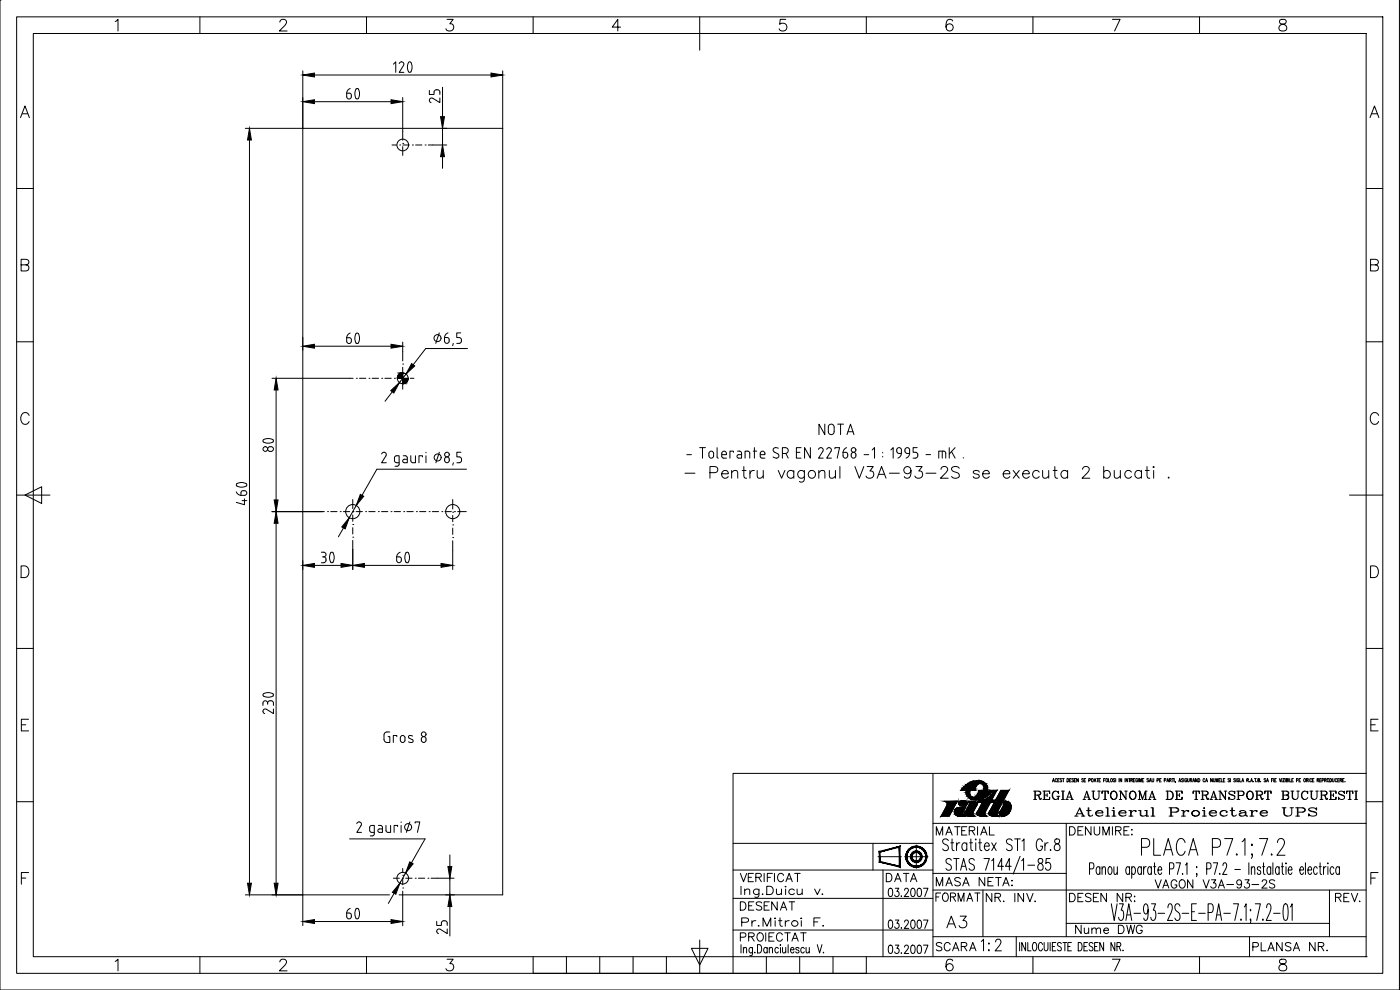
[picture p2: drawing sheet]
<svg xmlns="http://www.w3.org/2000/svg" width="420mm" height="297mm" viewBox="0 0 420 297" stroke-linecap="round" stroke-linejoin="round" font-family="sans-serif">
<defs><g id="words">
<g font-size="10.1">
<text x="116.4" y="24.3">120</text>
<text x="100.9" y="32.5">60</text>
<text x="100.9" y="105.8">60</text>
<text x="84.3" y="138.6" transform="rotate(-90 84.3 138.6)">80</text>
<text x="93.1" y="171.4">30</text>
<text x="115.7" y="171.4">60</text>
<text x="84.3" y="215.5" transform="rotate(-90 84.3 215.5)">230</text>
<text x="100.9" y="278.3">60</text>
</g>
<text font-size="9.7" x="76.2" y="152.8" transform="rotate(-90 76.2 152.8)">460</text>
<text font-size="7.9" x="129.1" y="105.1">6,5</text>
<g font-size="7.1">
<text x="282.9" y="279.8">A3</text>
<text x="293.2" y="286.5">1:2</text>
</g>
<g font-size="6.6">
<text x="133" y="32.1" transform="rotate(-90 133 32.1)">25</text>
<text x="244.5" y="131.6">NOTA</text>
<text x="135.1" y="281.5" transform="rotate(-90 135.1 281.5)">25</text>
</g>
<text font-size="6.2" x="220.8" y="274.5">DESENAT</text>
<g font-size="5.7">
<text x="309" y="240.9">REGIA AUTONOMA DE TRANSPORT BUCURESTI</text>
<text x="279.8" y="251.9">MATERIAL</text>
<text x="319.6" y="251.9">DENUMIRE:</text>
<text x="321.4" y="246.2">Atelierul Proiectare UPS</text>
<text x="220.8" y="265.6">VERIFICAT</text>
<text x="264.6" y="265.6">DATA</text>
<text x="279.8" y="267.1">MASA NETA:</text>
<text x="345.4" y="267.8">VAGON V3A-93-2S</text>
<text x="279.8" y="271.6">FORMAT</text>
<text x="294.9" y="271.6">NR. INV.</text>
<text x="319.6" y="271.6">DESEN NR:</text>
<text x="399.7" y="271.6">REV.</text>
<text x="221.2" y="279">Pr.Mitroi F.</text>
<text x="321.7" y="281.2">Nume DWG</text>
<text x="220.8" y="283.6">PROIECTAT</text>
<text x="279.8" y="286.5">SCARA</text>
<text x="374.6" y="286.5">PLANSA NR.</text>
</g>
</g></defs>
<!-- layer: 0 -->
<g fill="none" stroke="#000" stroke-width=".3">
<path d="M0 .1h.1M0 .1v296.9h420v-296.9M5 5.1h410v286.9h-410zM10 10.1h400v276.9h-400zM34.6 6.5l.8-.7v3.5M60 5.1v5M84 6.6l.3-.6 1-.2a.85 .85 0 0 1 .5 1.3l-2 2.2h2.4M110 5.1v5M134.2 5.8h1.8l-1 1.3a1.12 1.12 0 0 1 1.2 1.3 1.12 1.12 0 0 1-1.5 .9l-.5-.2-.4-.5M160 5.1v5M186.2 8.1h-2.5l1.7-2.3v3.5M210 5.1v10"/>
<path d="M235.8 5.8h-1.6l-.2 1.5a1.23 1.23 0 0 1 1.9 0 1.23 1.23 0 0 1-.3 1.8 1.23 1.23 0 0 1-1.8-.5M260 5.1v5M285.9 6.3a1 1 0 0 0-1-.5 1 1 0 0 0-.8 .7 2.53 2.53 0 0 0 .3 2.6 1.09 1.09 0 0 0 1.6-.4 1.09 1.09 0 0 0-.7-1.5 1.09 1.09 0 0 0-1.4 .9M310 5.1v5M333.8 5.8h2.4l-1.7 3.5M360 5.1v5M384.2 6a.7 .7 0 0 0 .3 1.1 1.45 1.45 0 0 1 1.7 1.5 1.22 1.22 0 0 1-1.4 .7 1.22 1.22 0 0 1-1-1.2 1.59 1.59 0 0 1 1.7-1 .7 .7 0 0 0 .3-1.1l-.5-.2zM6.2 35.3l1.3-3.5 1.3 3.5M6.7 34.1h1.6M120.9 39.4v2.7M411.2 35.3l1.3-3.5 1.3 3.5M411.7 34.1h1.6"/>
<path d="M5 56.6h5M117.6 43.5h1.4M120 43.5h.1M120.9 43h.1M120.9 44v2.6M120.9 43.5h1.9M123.8 43.5h.1M124.7 43.5h1.9M127.6 43.5h.1M128.5 43.5h1.4M410 56.6h5M6.3 79.5l2-.2a.82 .82 0 0 0 0-1.3l-2-.2v3.5h1.5a.92 .92 0 0 0 .9-.9 .92 .92 0 0 0-.9-.9"/>
<path d="M411.3 79.5l2-.2a.82 .82 0 0 0 0-1.3l-2-.2v3.5h1.5a.92 .92 0 0 0 .9-.9 .92 .92 0 0 0-.9-.9M5 102.5h5M104.9 113.5h1.1M106.9 113.5h.1M107.9 113.5h1.9M110.7 113.5h.1M111.7 113.5h1.9M114.6 113.5h.1M115.5 113.5h1.9M118.4 113.5h.1M119.3 113.5h1.9M120.9 113h.1"/>
<path d="M120.9 109.2h.1M120.9 105.5v2.8M120.9 110.2v1.9M120.9 114v2.8M122.2 113.5h.1M123.1 113.5h1.1M127.8 104.6l-12.3 15.8M410 102.5h5M8.7 124.6a1.29 1.29 0 0 0-1.4-.8 1.29 1.29 0 0 0-1.1 1.3 1.54 1.54 0 0 0 .4 1.7 1.54 1.54 0 0 0 1.6 .3l.5-.6M115.2 135.7l-.7 .5M115.2 135.7l.5 .2 .2 .6-1.4 2.3h1.4M119.8 138.8h-1l-.4-.3v-1.1l.4-.6 1-.1v2.6l-.4 .5-.8 .1"/>
<path d="M121 136.7l.9 .1 .3 .6v1.4h-.8a.52 .52 0 0 1-.6-.5 .52 .52 0 0 1 .6-.5h.8M123.3 136.7v1.8l.4 .3h1v-2.1M126.8 137.1v-.4h-1.1v2.1M127.8 135.7v.2M127.8 136.7v2.1M131.9 135.7l-1.1 3.1M133.4 137.8a.7 .7 0 0 1 .7-.7 .7 .7 0 0 1 .7 .7M133.4 137.8a.76 .76 0 0 0 .7 1 .76 .76 0 0 0 .7-1M136.1 138.8l-.2 .7M138.3 135.7h-1.2v1.4h1l.4 .7M138.5 137.8l-.2 .8-1.2 .2M206.1 136.4h1.4"/>
<path d="M210 134.3h1.7M210.8 134.3v3.2M212.8 136.1a.7 .7 0 0 1 .7-.7 .7 .7 0 0 1 .7 .7M212.8 136.1v.7a.7 .7 0 0 0 .7 .7 .7 .7 0 0 0 .7-.7v-.7M215.2 134.3v2.8l.4 .4M216.6 136.1v.8l.3 .5 1.1 .1M216.6 136.1a.7 .7 0 0 1 .7-.7 .7 .7 0 0 1 .7 .7M218 136.1v.3h-1.4M220.1 135.7v-.3h-1v2.1M221.3 135.4h.9l.4 .6v1.5h-.9a.53 .53 0 0 1-.5-.6 .53 .53 0 0 1 .5-.5h.9M223.6 137.5v-2.1h1l.4 .3v1.8M226.1 135.4h1"/>
<path d="M226.4 134.3v3.2M228.2 136.1v.8l.2 .5 1.2 .1M228.2 136.1a.7 .7 0 0 1 .7-.7 .7 .7 0 0 1 .7 .7M229.6 136.1v.3h-1.4M232.4 135.6l1 .5M233.4 136.1a.76 .76 0 0 1 .2 1.1 .76 .76 0 0 1-1.1 .2l-.5-.3M233.6 134.5a.86 .86 0 0 0-1.2-.2 .86 .86 0 0 0-.2 1.2l.2 .1M234.8 136.1h.9M235.7 136.1a.87 .87 0 0 0 .9-.9 .87 .87 0 0 0-.9-.9h-.9v3.2M235.9 136.1l.7 1.4M239 135.7h1.1M240.4 134.3h-1.4v3.2h1.4"/>
<path d="M243.2 134.3v3.2l-1.7-3.2v3.2M245.7 134.8a.71 .71 0 0 1 .9-.4 .71 .71 0 0 1 .4 1l-1.3 2.1h1.4M248.1 134.8a.71 .71 0 0 1 1-.4 .71 .71 0 0 1 .3 1l-1.3 2.1h1.4M250.6 134.7v-.4h1.4l-.7 3.2M253 135.7h.7a.82 .82 0 0 1 .7 1.1 .82 .82 0 0 1-1.2 .5zM254.1 134.3l-.6 .4-.5 1M256.9 136.4v.4M256.9 136.4a.78 .78 0 0 0-1.1-.6 .78 .78 0 0 0-.3 1.2l.4 .4h.5l.5-.6M259.3 136.4h1.4M261.8 135l.7-.7v3.2M264.9 135.7v.2M264.9 136.9v.2"/>
<path d="M267.4 135l.7-.7v3.2M270.5 136.1h-.7a.82 .82 0 0 1-.7-1.2 .82 .82 0 0 1 1.4-.2v.3a1.94 1.94 0 0 1-1 2.5M273 135a1.94 1.94 0 0 1-1.1 2.5M273 135a.78 .78 0 0 0-1.1-.6 .78 .78 0 0 0-.3 1.2l.4 .4 1 .1M275.3 134.3h-1.3v1.4h.7a.9 .9 0 0 1 .7 .9 .9 .9 0 0 1-.7 .9h-.7M277.9 136.4h1.4M281.7 137.5v-2.1l2 .1 .1 2M282.8 135.4v2.1M284.9 134.3v3.2M285.6 135.5l1 2M286.6 134.3l-1.7 1.9M289.1 137.3v.2"/>
<path d="M413.7 124.6a1.28 1.28 0 0 0-1.4-.8 1.28 1.28 0 0 0-1.1 1.3 1.53 1.53 0 0 0 .4 1.7 1.53 1.53 0 0 0 1.6 .3l.5-.6M5 148.5h10M7.5 148.5l5-2.5v5.1zM94.8 153.5h2.5M98.3 153.5h.1M99.3 153.5h1.9M102.1 153.5h.1M103.1 153.5h1.9M105.9 157.4h.1M105.9 153.6h.1M105.9 149.9v2.7M105.9 154.5v1.9"/>
<path d="M105.9 158.3v1.9M105.9 153.5h.1M106.9 153.5h1.9M109.7 153.5h.1M110.7 153.5h1.9M113.5 153.5h.1M114.5 153.5h1.9M117.3 153.5h.1M118.3 153.5h1.9M121.2 153.5h.1M122.1 153.5h1.9M125 153.5h.1"/>
<path d="M125.9 153.5h1.9M128.8 153.5h.1M129.7 153.5h1.9M132.6 153.5h.1M133.5 153.5h1.9M135.9 157.5h.1M135.9 153.7h.1M135.9 149.9v2.8M135.9 154.6v1.9M135.9 158.4v1.9M136.4 153.5h.1M137.4 153.5h2.5"/>
<path d="M140 140.8h-26.9l-11.5 20.3M405 148.5h10M6.3 169.8h1.2a1.87 1.87 0 0 1 1.2 1.7 1.87 1.87 0 0 1-1.2 1.8h-1.2zM135.9 161.3h.1M135.9 162.2v2.9M411.3 169.8h1.2a1.87 1.87 0 0 1 1.2 1.7 1.87 1.87 0 0 1-1.2 1.8h-1.2zM5 194.5h5M410 194.5h5M6.4 217.5h1.3M8.6 215.8h-2.2v3.5h2.2M117 219.6h-.9a.87 .87 0 0 0-.8 .9l-.1 1.4M411.4 217.5h1.3"/>
<path d="M413.6 215.8h-2.2v3.5h2.2M116.5 221h.5v1.8h-.9a.89 .89 0 0 1-.8-.9M119.1 221v-.3h-1.1v2.1M120.3 220.9l.5-.2 .5 .2 .2 1.2a.7 .7 0 0 1-.7 .7 .7 .7 0 0 1-.7-.7zM123.8 221.9a.53 .53 0 0 1 0 .8 .53 .53 0 0 1-.7 0l-.5-.1M123.8 220.8l-.8-.1-.4 .3 .2 .5 1 .4M126.7 221.2a.78 .78 0 0 1 1 .2 .78 .78 0 0 1-.1 1.1 .78 .78 0 0 1-1.1-.2zM280 232v55M288.3 237.1h1.2M289.3 236l-.3 .3M290.4 236.2a2.34 2.34 0 0 0 1.5 3.7M291.1 237.1a1.48 1.48 0 0 0 .6 2"/>
<path d="M291.7 239.2h.2M291.8 236.2l-.1 .9h.9v-.4M291.9 239.2l.4 .1M292.7 236.4l-.1 .3M292.7 236.3v.1M293.2 234.3l-1.3 .1-1.2 .5M293.2 234.3l1.5 .2 1 .6M293.6 238l-.5 .9-.8 .4M293.6 238h.1M293.6 237.9v.1M293.6 237.9h.1M293.7 237.1h1l-.2 1"/>
<path d="M293.7 237.6l-.1 .3M293.7 237.1v.5M293.7 237.6h.1M293.7 235.1l-1 1.2M294.1 235l-.4 .1M294.1 235l.6 .2a1.37 1.37 0 0 1 .7 1.5M295.4 236.7l-.1 .4M295.7 235.1l.2 .2M295.7 239.8l-1 .4-1.4 .2M295.9 235.3l.5 1-.1 .8M296.3 237.1l-.4 1M296.8 237.1h1.3"/>
<path d="M297 238.9l1.6-1.8h.5l-1.5 3h1.4l-.4 .7h-1.4l-1.6 3 .1 .7 .5 .4h-1.7a1.01 1.01 0 0 1-1.2-1.2l1.5-2.9h-1.4M297.5 237.8h.1M300.4 237.1h2.4l-3.6 6.7 .1 .7 .5 .4h-1.7a1 1 0 0 1-1.2-1.2l1.3-2.6h.6l.8-1.4h-.6zM315.9 234.6l.3-1 .3 1M316 234.3h.3M317.2 233.8a.29 .29 0 0 0-.3-.2 .29 .29 0 0 0-.2 .4v.2a.29 .29 0 0 0 .2 .4 .29 .29 0 0 0 .3-.2M317.4 234.1h.3M317.9 233.6h-.5v1M318.7 233.7h-.6l.5 .5a.27 .27 0 0 1-.1 .4 .27 .27 0 0 1-.4-.2M318.9 233.6h.5M319.1 233.6v1M320.2 233.6a.5 .5 0 0 1 .6 .5 .5 .5 0 0 1-.6 .5z"/>
<path d="M321 234.1h.3M321.5 233.6h-.5v1M322.2 233.7h-.5l.4 .5a.27 .27 0 0 1 0 .4 .27 .27 0 0 1-.4-.2M322.4 234.1h.3M322.9 233.6h-.5v1M323.6 233.6v1l-.5-1v1M325.1 233.7h-.5l.5 .5a.27 .27 0 0 1-.1 .4 .27 .27 0 0 1-.4-.2M325.4 234.1h.3M325.8 233.6h-.4v1M326.8 234.1h.4v-.5h-.4v1M327.7 233.6h.1a.48 .48 0 0 1 .3 .5 .48 .48 0 0 1-.4 .4zM328.3 234.6l.3-1 .3 1"/>
<path d="M328.5 234.3h.3M329.2 233.6h.5M329.4 233.6v1M329.8 234.1h.3M330.3 233.6h-.5v1M331.2 234.1h.3M331.7 233.6h-.5v1M332 233.6h.1a.48 .48 0 0 1 .4 .5 .48 .48 0 0 1-.5 .4zM332.7 233.6v1h.4M333.4 233.6h.1a.48 .48 0 0 1 .4 .5 .48 .48 0 0 1-.5 .4zM334.6 233.7h-.5l.4 .5a.27 .27 0 0 1 0 .4 .27 .27 0 0 1-.4-.2M334.8 233.6v1"/>
<path d="M335.8 233.6v1M336.6 233.6v1l-.5-1v1M337.6 233.6v1M338.4 233.6v1l-.5-1v1M338.7 233.6h.5M339 233.6v1M339.4 234.1l.4-.1v-.4h-.4v1M339.6 234.1l.3 .5M340.2 234.1h.3M340.6 233.6h-.4v1M341.4 233.8a.29 .29 0 0 0-.3-.2 .29 .29 0 0 0-.2 .4v.2a.29 .29 0 0 0 .2 .4 .29 .29 0 0 0 .3-.4h-.2M341.6 233.6v1"/>
<path d="M341.9 234.6v-1l.3 1 .3-1v1M342.8 234.1h.3M343.3 233.6h-.5v1M344.7 233.7h-.5l.4 .5a.27 .27 0 0 1 0 .4 .27 .27 0 0 1-.4-.2M344.9 234.6l.3-1 .3 1M345 234.3h.4M345.7 233.6v.7l.3 .3 .3-.3v-.7M347.2 234.1h.5v-.5h-.5v1M348 234.1h.3M348.5 233.6h-.5v1M349.4 234.1h.5v-.5h-.5v1M350.2 234.6l.3-1 .3 1"/>
<path d="M350.3 234.3h.4M351 234.1l.4-.1v-.4h-.4v1M351.2 234.1l.3 .5M351.8 233.6h.5M352 233.6v1M352.4 233.6v1M353.8 234.6l.3-1 .3 1M353.9 234.3h.4M355.1 233.7h-.5l.4 .5a.27 .27 0 0 1 0 .4 .27 .27 0 0 1-.4-.2M355.3 233.6v1M356.2 233.8a.29 .29 0 0 0-.4-.2 .29 .29 0 0 0-.2 .4v.2a.29 .29 0 0 0 .3 .4 .29 .29 0 0 0 .3-.4h-.2M356.4 233.6v.7l.2 .3 .3-.2v-.8"/>
<path d="M357.2 234.1l.4-.1v-.4h-.4v1M357.4 234.1l.3 .5M358 234.6l.3-1 .2 1M358.1 234.3h.3M359.3 233.6v1l-.5-1v1M359.6 233.6a.5 .5 0 0 1 .5 .5 .5 .5 0 0 1-.5 .5zM361.6 233.8a.29 .29 0 0 0-.4-.2 .29 .29 0 0 0-.2 .4v.2a.29 .29 0 0 0 .2 .4 .29 .29 0 0 0 .4-.2M361.8 234.6l.3-1 .3 1M361.9 234.3h.4M363.8 233.6v1l-.5-1v1M364.1 233.6l.2 1 .3-.2v-.8M364.9 234.6v-1l.3 1 .3-1v1"/>
<path d="M365.8 234.1h.3M366.3 233.6h-.5v1M366.5 233.6v1h.5M367.1 234.1h.3M367.6 233.6h-.5v1M369 233.7h-.5l.5 .5a.27 .27 0 0 1-.1 .4 .27 .27 0 0 1-.4-.2M369.3 233.6v1M370.8 233.7h-.5l.4 .5a.27 .27 0 0 1 0 .4 .27 .27 0 0 1-.4-.2M371 233.6v1M371.8 233.8a.29 .29 0 0 0-.3-.2 .29 .29 0 0 0-.2 .4v.2a.29 .29 0 0 0 .3 .4 .29 .29 0 0 0 .2-.4h-.1M372.1 233.6v1h.4M372.7 234.6l.3-1 .3 1"/>
<path d="M372.8 234.3h.4M374.2 234.1l.4-.1 .1-.3-.5-.1v1M374.4 234.1l.3 .5M375.3 234.6l.3-1 .3 1M375.4 234.3h.4M376.5 233.6h.5M376.8 233.6v1M377.5 234.1l.5-.1v-.3l-.5-.1v1l.5-.1-.1-.4M379.9 233.7h-.5l.4 .5a.27 .27 0 0 1 0 .4 .27 .27 0 0 1-.4-.2M380.1 234.6l.3-1 .3 1M380.2 234.3h.4M381.6 234.1h.3"/>
<path d="M382.1 233.6h-.5v1M382.3 233.6v1M382.6 234.1h.2M383 233.6h-.4v1M383.9 233.6l.3 1 .3-1M384.7 233.6v1M385 233.6h.5l-.5 1h.5M385.7 233.6v1M386 234.1l.4-.1 .1-.3-.5-.1v1l.5-.1-.2-.4M386.8 233.6v1M387.1 233.6v1h.4M387.7 234.1h.3"/>
<path d="M388.2 233.6h-.5v1M389.1 234.1h.4l.1-.4-.5-.1v1M389.9 234.1h.2M390.3 233.6h-.4v1M391.4 233.6h.1a.48 .48 0 0 1 .4 .5 .48 .48 0 0 1-.5 .4zM392.1 234.1l.4-.1v-.3l-.4-.1v1M392.3 234.1l.3 .5M392.8 233.6v1M393.7 233.8a.29 .29 0 0 0-.4-.2 .29 .29 0 0 0-.2 .4v.2a.29 .29 0 0 0 .2 .4 .29 .29 0 0 0 .4-.2M393.9 234.1h.3M394.4 233.6h-.5v1M395.3 234.1l.4-.1v-.4h-.4v1"/>
<path d="M395.5 234.1l.3 .5M396.1 234.1h.3M396.5 233.6h-.4v1M396.8 234.1h.4v-.4l-.4-.1v1M397.5 234.1l.5-.1v-.3l-.5-.1v1M397.8 234.1l.2 .5M398.4 233.6h.1a.48 .48 0 0 1 .4 .5 .48 .48 0 0 1-.5 .4zM399.1 233.6a.5 .5 0 0 1 .5 .5 .5 .5 0 0 1-.5 .5zM399.9 233.6v.7l.2 .3 .3-.2v-.8M401.2 233.8a.29 .29 0 0 0-.3-.2 .29 .29 0 0 0-.2 .4v.2a.29 .29 0 0 0 .2 .4 .29 .29 0 0 0 .3-.2M401.5 234.1h.2M401.9 233.6h-.4v1"/>
<path d="M402.2 234.1l.4-.1v-.3l-.4-.1v1M402.4 234.1l.3 .5M402.9 234.1h.3M403.4 233.6h-.5v1M410 232h-190v60M5 240.5h5M104.9 251.7h22.7l-11 19.4M107.1 247.1a.71 .71 0 0 1 .9-.4 .71 .71 0 0 1 .4 1l-1.3 2.1h1.4M112.3 249.8l-1-.1-.3-.3-.1-1.1 .4-.6h1v2.5l-.3 .6h-.9M113.6 247.7h.8l.4 .6v1.5h-.9a.52 .52 0 0 1-.5-.6 .52 .52 0 0 1 .5-.5h.9M115.8 247.7l.1 1.7 .3 .3 1 .1v-2.1M119.3 248v-.3h-1v2.1"/>
<path d="M120.4 246.6v.2M120.4 247.7v2.1M123 246.6l-1 3.2M124.6 247v-.4h1.4l-.7 3.2M220 253h60M262 253v8M263.5 257h7M271.5 257h7M275 253.5v7M280 247h130M283.3 240.4h4.1M284.6 252.2a.87 .87 0 0 0-1.1-.5 .87 .87 0 0 0-.5 1.2l1.1 .6a.92 .92 0 0 1 .3 1.5 .92 .92 0 0 1-1.5-.3"/>
<path d="M285.5 258.1a.83 .83 0 0 0-1.3-.4 .83 .83 0 0 0 .2 1.4l.7 .3a.88 .88 0 0 1 .2 1.5 .88 .88 0 0 1-1.4-.3M285.7 251.7v2.8l.1 .5 .5 .2M286.2 257.6h1.6M286.9 241.1l-2 3.8h-2.5l1.8-3.2M287 257.6v3.5M287.1 252.9v2.3M288.6 259.9h1.2M289.2 243.4l.7-1.3-2.2 .2a1.29 1.29 0 0 0-1.2 1.3 1.29 1.29 0 0 0 1.3 1.3h2l-.7-.4M290.1 253.4l-.5-.5a1.19 1.19 0 0 0-.9 1.1 1.19 1.19 0 0 0 .9 1.2l.5-.5M290.1 252.9v2.3M290.5 240.4h1.4M290.6 240.4l.2 .3 .2 .5-1.4 2.5a1 1 0 0 0 1.2 1.2h1.8l-.5-.4-.2-.5 1.2-2.4"/>
<path d="M291.4 251.7v2.8l.1 .5 .5 .2M292.4 258.1a.82 .82 0 0 0-1.1-.5 .82 .82 0 0 0-.4 1.2l1.1 .6a.88 .88 0 0 1 .2 1.5 .88 .88 0 0 1-1.4-.3M292.8 252.9v2.3M294.1 251.7v2.8l.1 .5 .5 .2M295.3 257.6h1.6l-1.1 3.5M295.4 253.9h1.5v-.4a.68 .68 0 0 0-1.1-.5 1.28 1.28 0 0 0 .6 2.2l.5-.5M297.6 258.3l.6-.7v3.5M297.6 252.9l1.4 2.3M299 252.9l-1.4 2.3M301.2 259.9h-1.7l1.1-2.3v3.5M301.2 240.4a1.99 1.99 0 0 1 2.1 1.1 1.99 1.99 0 0 1-.4 2.3l-.8 .8a1.86 1.86 0 0 1-1.8 .1M301.3 241.5l-1.4 2.5 .4 .7"/>
<path d="M303.5 259.9h-1.7l1.1-2.3v3.5M303.8 252.2a.87 .87 0 0 0-1.2-.5 .87 .87 0 0 0-.4 1.2l1.1 .6a.92 .92 0 0 1 .2 1.5 .92 .92 0 0 1-1.5-.3M304.5 251.7h1.7M305.4 251.7v3.5M306.1 256.9l-2 5.4M306.6 258.3l.6-.7v3.5M306.7 252.4l.6-.7v3.5M308.5 259.6h2M311.7 257.8a.86 .86 0 0 0 .7 1.3 .99 .99 0 0 1 .7 1.3 .99 .99 0 0 1-1.4 .5 1.4 1.4 0 0 1 1.1-2.1 .76 .76 0 0 0-.3-1.2zM312.8 252.5a.86 .86 0 0 0-.8-.8 .86 .86 0 0 0-.9 .8v1.9a.91 .91 0 0 0 1.2 .8 .91 .91 0 0 0 .5-1.3h-.6M313.6 252.9v2.3M314.6 252.9a.9 .9 0 0 0-1 1"/>
<path d="M315.1 257.6h-1.1l-.1 1.5a.76 .76 0 0 1 .7-.4 .76 .76 0 0 1 .6 .6 1.08 1.08 0 0 1 .1 1.3 1.08 1.08 0 0 1-1.3 .3l-.2-.5M315.3 254.9v.3l.1-.2M316.7 251.9a.81 .81 0 0 0 .2 1.1 1.15 1.15 0 0 1 1.2 .9 1.15 1.15 0 0 1-.6 1.3 1.02 1.02 0 0 1-1.1-.8 1.02 1.02 0 0 1 .7-1.2l.5-.2a.73 .73 0 0 0 .4-.7 .73 .73 0 0 0-.5-.6zM320 247v34M342.6 254.2h1.5a1.39 1.39 0 0 0 1-1.3 1.39 1.39 0 0 0-1-1.3h-1.5v5M346.2 251.6v5h2.1M346.5 258.9v2.8l.1 .5 .4 .2M349.2 256.6l1.4-5 1.4 5M349.7 254.9h1.8M353 258.9h1.3l-1 3.5M355.7 252.8a1.22 1.22 0 0 0-1.3-1.2 1.22 1.22 0 0 0-1.2 1.2 3.3 3.3 0 0 0 .9 3.8 1.32 1.32 0 0 0 1.6-1.2M355.8 259.5l.4-.6v3.5"/>
<path d="M356.7 256.6l1.4-5 1.4 5M357.2 254.9h1.8M363.9 254.2h1.5a1.4 1.4 0 0 0 .9-1.3 1.4 1.4 0 0 0-.9-1.3h-1.5v5M364.1 258.9h1.3l-.9 3.5M367 259.7l.4-.8 .6 .1 .1 .5a4.6 4.6 0 0 1-1.2 2.9h1.3M367.5 251.6h2.5l-1.8 5M371.2 256.1l-.2 .3 .2 .2 .2-.2M372.8 252.6l.8-1v5M374.8 258.9v3.5M375.7 253.3l.2 .2-.2 .3-.2-.3zM375.7 256.6l-.2-.2 .2-.3a1.15 1.15 0 0 1-.2 1.5M378 251.6h2.4l-1.7 5"/>
<path d="M379.2 258.9v2.8l.1 .5 .4 .2M381.6 256.1l-.1 .3 .1 .2 .2-.2M382 258.9v3.5M383.4 252.8l.2-.7a1.13 1.13 0 0 1 1.6-.2 1.13 1.13 0 0 1 .1 1.6l-2.1 3.1h2.5M384.8 258.9v2.8l.1 .5 .4 .2M386 258.9v.3zM391.8 258.9v3.5M396.2 258.9v2.8l.1 .5 .3 .2M398.5 258.9v.3zM410 240.5h5M6.4 263.5h1.3M8.6 261.8h-2.2v3.5"/>
<path d="M116.9 268.5h-26v-230h60v230h-31.1M118.1 263.5h1.8M120.8 263.5h.1M120.9 262.6h.1M120.9 266.4h.1M120.9 260.6v1.1M120.9 263.6v1.9M120.9 267.4v1.1M121.8 263.5h1.9M124.6 263.5h.1M125.6 263.5h1.9M128.4 263.5h.1"/>
<path d="M129.4 263.5h1.8M220 279h60M220 269.5h60M220 261h60M222.4 265.9v2.5M223.5 267.2a1.03 1.03 0 0 1 1.4-.3l.1 1.5M223.5 266.7v1.7M227.8 266.7v2a.77 .77 0 0 1-1.3 .4M227.8 267.1a.9 .9 0 0 0-1.4-.2 .9 .9 0 0 0 0 1.4 .9 .9 0 0 0 1.4-.2M230.1 265.9h1a1.28 1.28 0 0 1 1 1.3 1.28 1.28 0 0 1-1 1.2h-1zM233 266.7l.2 1.6a1.03 1.03 0 0 0 1.3-.4M234.5 266.7v1.7"/>
<path d="M235.8 266.7v1.7M238.4 267.1a.9 .9 0 0 0-1.4-.2 .9 .9 0 0 0 0 1.4 .9 .9 0 0 0 1.4-.2M239.2 266.7l.2 1.6a1.03 1.03 0 0 0 1.3-.4M240.7 266.7v1.7M244.5 266.7l.8 1.7 .8-1.7M246.8 268.2l-.1 .1h.3M265 261v26M266.9 266.6l.4-.1a1.63 1.63 0 0 1 0 2.5h-.2a1.84 1.84 0 0 1-.2-2.4zM266.9 276.2l.4-.1a1.64 1.64 0 0 1 0 2.5h-.2a1.85 1.85 0 0 1-.2-2.4zM268.7 266.5h1l-.5 1a.74 .74 0 0 1 .6 1.1 .74 .74 0 0 1-1.3-.1M268.7 276.1h1l-.5 .9a.74 .74 0 0 1 .6 1.1 .74 .74 0 0 1-1.3 0M270.5 268.8v.2l.1-.1"/>
<path d="M270.5 278.3v.3l.1-.2M271.5 267.1l.4-.6h.3l.4 .5-.3 .8-.9 1.2h1.3M271.5 276.7l.4-.6h.3l.4 .4-.3 .9-.9 1.2h1.3M273.6 266.6l.5-.1a1.61 1.61 0 0 1 0 2.5h-.2a1.84 1.84 0 0 1-.3-2.4zM273.6 276.2l.5-.1a1.63 1.63 0 0 1 0 2.5h-.2a1.85 1.85 0 0 1-.3-2.4zM275.5 266.6l.5-.1a1.63 1.63 0 0 1 0 2.5h-.2a1.82 1.82 0 0 1-.3-2.4zM275.5 276.2l.5-.1a1.64 1.64 0 0 1 0 2.5h-.2a1.84 1.84 0 0 1-.3-2.4zM277.1 266.5h1.4l-1 2.5M277.1 276.1h1.4l-1 2.5M280 267h130M280 262.1h40M288.3 261.1l.9-3.5 .9 3.5"/>
<path d="M295 267v14M320 277h79M327 260.7h.8a1.09 1.09 0 0 0 0-1.8h-.8v3.5M330.1 260.5l-.4-.5a1.27 1.27 0 0 0-.8 1.2 1.27 1.27 0 0 0 .8 1.2l.4-.5M330.1 260v2.4M330.7 260.7l.5-.7 .5 .2 .1 2.2M330.7 260v2.4M332.8 260.2l.2-.2a1.27 1.27 0 0 1 .7 1.2 1.27 1.27 0 0 1-.7 1.2l-.5-1zM333.5 271.2l.9 5 .9-5M334.3 260l.1 2.2 .5 .2 .4-.7M335.3 260v2.4M335.9 271.2h1.2l-.6 1.9h.3a2.46 2.46 0 0 1-.2 3.1l-.7-.3-.2-.7"/>
<path d="M337.9 276.2l.9-5 .9 5M338.2 274.5h1.1M339 260.5l-.4-.5a1.27 1.27 0 0 0-.7 1.2 1.27 1.27 0 0 0 .7 1.2l.4-.5M339 260v2.4M339.6 260.5l.4-.5a1.28 1.28 0 0 1 .8 1.2 1.28 1.28 0 0 1-.8 1.2l-.4-.5M339.6 260v3.5M340.3 274h2M342.6 260.5l-.4-.5a1.27 1.27 0 0 0-.8 1.2 1.27 1.27 0 0 0 .8 1.2l.4-.5M342.6 260v2.4M343.2 260v2.4M344 260l-.5 .2-.3 .8M344.6 272.8l-.1 .8-.6 .7a1.94 1.94 0 0 1 0-3.1l.4 .2a7 7 0 0 1 0 4.5l-.6 .3-.3-.3-.1-.4"/>
<path d="M345.5 260.5l-.3-.5a1.27 1.27 0 0 0-.8 1.2 1.27 1.27 0 0 0 .8 1.2l.3-.5M345.5 260v2.4M345.6 271.2h1.2l-.7 1.9h.3a2.43 2.43 0 0 1-.2 3.1l-.6-.3-.2-.7M346.2 260h.7M347.5 261h1.1l-.3-1a1.27 1.27 0 0 0-.8 1.2 1.27 1.27 0 0 0 .8 1.2l.3-.5M347.5 274h2M350.5 272.4l.4-1.2h.5l.4 .9a7.4 7.4 0 0 1-1.4 4.1h1.5M351 260.7h.8a1.09 1.09 0 0 0 0-1.8h-.8v3.5M354.1 271.9l-.2-.5-.8-.2a1.51 1.51 0 0 0 .6 2.6l.2 .2a1.27 1.27 0 0 1 .3 1.3 1.27 1.27 0 0 1-1.1 .9l-.5-.7M354.8 274h2M357.6 273.6h.9M359.1 271.2h-1.5v5h1.5"/>
<path d="M359.1 260v.4zM359.7 274h2M362.1 260.7h.9a1.09 1.09 0 0 0 0-1.8h-.9v3.5M362.6 273.8h1a1.75 1.75 0 0 0 0-2.6h-1v5M364.9 276.2l.8-5 .9 5M365.2 274.5h1.1M367.3 274h2M370.1 271.2h1.6l-1.1 5M370.6 260.9h1.7M372.4 275.7v.5l.2-.3M373.4 272.1l.6-.9v5M375.3 272.8v.5z"/>
<path d="M375.3 276.2v-.5l.1 .7-.2 .7M375.5 260.7l.5-.7 .5 .2 .1 2.2M375.5 260v2.4M376.7 271.2h1.6l-1.1 5M378.4 260.5l-.4-.5-.6 .2-.1 .3 .1 .4 .9 .5a.64 .64 0 0 1 0 .6 .64 .64 0 0 1-.6 .4l-.4-.5M378.9 260h.7M379 275.7v.5l.1-.3M380.1 272.4l.5-1.2h.4l.4 .9a7.4 7.4 0 0 1-1.4 4.1h1.5M381.4 260.5l-.4-.5a1.27 1.27 0 0 0-.8 1.2 1.27 1.27 0 0 0 .8 1.2l.4-.5M381.4 260v2.4M382.2 274h2M383.9 260.5l-.4-.5a1.27 1.27 0 0 0-.7 1.2 1.27 1.27 0 0 0 .7 1.2l.4-.5"/>
<path d="M383.9 260v2.4M384.5 260h.7M385.4 271.4l.5-.2a3.2 3.2 0 0 1 .7 2.8l-.3 1.9-.6 .3a3.2 3.2 0 0 1-.6-2.9zM386 260v2.4M386.6 261h1.1l-.3-1a1.27 1.27 0 0 0-.8 1.2 1.27 1.27 0 0 0 .8 1.2l.3-.5M387.2 272.1l.6-.9v5M390.1 261h1.1l-.1-.6-.3-.4a1.27 1.27 0 0 0-.7 1.2 1.27 1.27 0 0 0 .7 1.2l.4-.5M392.5 261h1.1l-.3-1a1.27 1.27 0 0 0-.8 1.2 1.27 1.27 0 0 0 .8 1.2l.3-.5M395.3 260.5l-.3-.5a1.27 1.27 0 0 0-.8 1.2 1.27 1.27 0 0 0 .8 1.2l.3-.5M395.9 260h.6M397.2 260v2.4M398 260l-.5 .2-.3 .8"/>
<path d="M398.5 260v2.4M399 267v14M400.3 260.5l-.4-.5a1.27 1.27 0 0 0-.7 1.2 1.27 1.27 0 0 0 .7 1.2l.4-.5M402 260.5l-.4-.5a1.27 1.27 0 0 0-.7 1.2 1.27 1.27 0 0 0 .7 1.2l.4-.5M402 260v2.4M411.4 263.5h1.3M413.6 261.8h-2.2v3.5M34.6 288.5l.8-.7v3.5M60 287v5M84 288.6l.3-.6a1.13 1.13 0 0 1 1.5 .1 1.11 1.11 0 0 1-.3 1.5l-1.7 1.7h2.4M110 287v5M134.2 287.8h1.8l-1 1.3a1.13 1.13 0 0 1 1.2 1.3 1.13 1.13 0 0 1-1.5 .9l-.5-.2-.4-.5"/>
<path d="M160 287v5h100v-5M170 287v5M180 287v5M190 287v5M200 287v5M207.5 284.5h5l-2.5 5zM210 282v10M222.4 283.4v2.5M223.1 284.7l.4-.4 .5 .1 .1 1.5M223.1 284.3v1.6M225.8 284.3l-.1 2.2-.2 .3-.5-.2M225.8 284.6l-.1-.2a.8 .8 0 0 0-1 .5 .8 .8 0 0 0 .5 1l.6-.3"/>
<path d="M226.5 285.7v.2l.1-.1M227.3 283.4a1.34 1.34 0 0 1 1.3 .9 1.34 1.34 0 0 1-.4 1.5l-.9 .1zM230 287v5M230.3 284.6l-.2-.2a.8 .8 0 0 0-1 .5 .8 .8 0 0 0 .5 1l.7-.3M230.3 284.3v1.6M230.9 284.7l.4-.4 .5 .1v1.5M230.9 284.3v1.6M233.6 284.6l-.2-.2a.8 .8 0 0 0-.9 .5 .8 .8 0 0 0 .5 1l.6-.3M234.2 284.3v1.6M234.8 284.3l.1 1.5 .5 .1 .4-.4M235.8 284.3v1.6M236.5 283.4v2.5"/>
<path d="M237.2 285h1.1l-.2-.6a.8 .8 0 0 0-1 .5 .8 .8 0 0 0 .6 1l.6-.3M239.8 284.6a.51 .51 0 0 0-.5-.4 .51 .51 0 0 0-.5 .4l.1 .3 .8 .3 .1 .4a.5 .5 0 0 1-.5 .3 .5 .5 0 0 1-.5-.3M240 287v5M241.4 284.6l-.2-.2a.8 .8 0 0 0-1 .5 .8 .8 0 0 0 .6 1l.6-.3M241.9 284.3l.1 1.5 .4 .1 .5-.4M242.9 284.3v1.6M245.3 283.4l.7 2.5 .7-2.5M247.1 285.7l.1 .1M250 287v5M266.9 283.7l.4-.1a1.63 1.63 0 0 1 0 2.5h-.2a1.85 1.85 0 0 1-.2-2.4zM268.7 283.6h1l-.5 .9a.74 .74 0 0 1 .6 1.2 .74 .74 0 0 1-1.3-.1M270.5 285.8v.3l.1-.1"/>
<path d="M271.5 284.2l.4-.6 .5 .1 .2 .4-.3 .8-.9 1.2h1.3M273.6 283.7l.5-.1a1.61 1.61 0 0 1 0 2.5h-.2a1.85 1.85 0 0 1-.3-2.4zM275.5 283.7l.5-.1a1.63 1.63 0 0 1 0 2.5h-.2a1.83 1.83 0 0 1-.3-2.4zM277.1 283.6h1.4l-1 2.5M280 281h130M285.9 288.3a1.05 1.05 0 0 0-1.5-.3 2.71 2.71 0 0 0 0 3.1 1.09 1.09 0 0 0 1.6-.5 1.09 1.09 0 0 0-.7-1.4 1.09 1.09 0 0 0-1.4 .9M305 281v6M306 282.8v2.5M307.8 282.8v2.5l-1.1-2.5v2.5M308.5 282.8v2.5h.9M310 287v5M310.2 282.9l.1-.1a1.42 1.42 0 0 1 .5 2.4l-.1 .1a1.42 1.42 0 0 1-.5-2.4z"/>
<path d="M312.9 283.4a.65 .65 0 0 0-.9-.6 .65 .65 0 0 0-.4 .9v.6a.65 .65 0 0 0 .4 1 .65 .65 0 0 0 .9-.6M313.4 282.8v2.1a.52 .52 0 0 0 .5 .4 .52 .52 0 0 0 .5-.4l.1-2.1M315.2 282.8v2.5M315.8 284h.7M316.9 282.8h-1.1v2.5h1.1M318.5 283.2a.59 .59 0 0 0-.9-.3 .59 .59 0 0 0 .1 1l.5 .2a.63 .63 0 0 1 .3 .9 .63 .63 0 0 1-1 .2l-.1-.3M319 282.8h1.2M319.6 282.8v2.5M320.5 284h.6M321.6 282.8h-1.1v2.5h1.1M323.6 282.8h.6a1.6 1.6 0 0 1 0 2.5h-.6zM325.3 284h.7"/>
<path d="M326.4 282.8h-1.1v2.5h1.1M328 283.2a.59 .59 0 0 0-.9-.3 .59 .59 0 0 0 .1 1l.5 .2a.63 .63 0 0 1 .2 1 .63 .63 0 0 1-1-.2M328.5 284h.7M329.6 282.8h-1.1v2.5h1.1M331.2 282.8v2.5l-1.1-2.5v2.5M333.8 287.8h2.4l-1.7 3.5M334.6 282.8v2.5l-1.2-2.5v2.5M335.2 284l1-.1 .2-.4-.2-.6-1-.1v2.5M335.8 284l.6 1.3M337 285.1l.1 .1M360 287v5M384.2 288a.7 .7 0 0 0 .3 1.1 1.46 1.46 0 0 1 1.7 1.5 1.22 1.22 0 0 1-1.4 .7 1.22 1.22 0 0 1-1-1.2 1.61 1.61 0 0 1 1.7-1 .7 .7 0 0 0 .3-1.1l-.5-.2z"/>
<path d="M410 287h.1"/>
<circle cx="120.9" cy="43.5" r="1.75"/>
<circle cx="131.3" cy="137.3" r="1.05"/>
<circle cx="134.1" cy="136.4" r=".7"/>
<circle cx="256.2" cy="135" r=".7"/>
<circle cx="127.2" cy="220.3" r=".7"/>
<circle cx="122.5" cy="248.2" r="1.05"/>
<circle cx="120.9" cy="263.5" r="1.75"/>
</g>
<!-- layer: COTE -->
<g fill="none" stroke="#000" stroke-width=".3">
<path d="M90.9 21.3v17.2h-17.3M94.4 30.5h23M94.4 22.5h53M120.9 29.3v10.1M132.7 38.5h1.4M132.8 26.2v8.8M132.8 38.5v5M150.9 21.3v17.2M74.9 42v223M129.9 43.5h4.2M132.8 47v3.5M81.6 113.5h23.3"/>
<path d="M82.9 117v33M90.9 101.2v3.9M94.4 103.9h23M120.9 102.6v2.9M81.6 153.5h15.2M82.9 157v108M109.4 169.6h23M135.9 165.1v5.8M135 256.5v3.5M73.6 268.5h17.3v9.2M94.4 276.5h23M120.9 268.5v9.2"/>
<path d="M131.2 263.5h5.1M133.8 268.5h2.5M135 263.5v5M135 272v8.8"/>
<circle cx="120.9" cy="113.5" r="1.62"/>
<circle cx="105.9" cy="153.5" r="2.12"/>
<circle cx="135.9" cy="153.5" r="2.12"/>
</g>
<g fill="#000" stroke="#000" stroke-width=".3">
<path d="M90.9 30.5l3.5-.6v1.2zM90.9 22.5l3.5-.6v1.2zM117.4 29.9l3.5 .6-3.5 .6zM132.2 35h1.2l-.6 3.5zM147.4 21.9l3.5 .6-3.5 .6zM74.9 38.5l.5 3.5h-1.1zM132.8 43.5l.6 3.5h-1.2zM82.9 113.5l.5 3.5h-1.1zM90.9 103.9l3.5-.6v1.2zM117.4 103.3l3.5 .6-3.5 .6zM120.6 111.9h.3zM120.9 115h.5z"/>
<path d="M82.9 153.5l.5 3.5h-1.1zM82.3 150h1.1l-.5 3.5zM132.4 169.1l3.5 .5-3.5 .6zM134.4 260h1.2l-.6 3.5zM74.3 265h1.1l-.5 3.5zM82.3 265h1.1l-.5 3.5zM90.9 276.5l3.5-.6v1.2zM117.4 275.9l3.5 .6-3.5 .6zM135 268.5l.6 3.5h-1.2z"/>
<path d="M120.6 111.9l.3 .1zM120.4 112h.5z"/>
<path d="M120.4 112l.5 .1zM120.1 112.1h.8z"/>
<path d="M120.1 112.1l.8 .1zM119.9 112.2h1z"/>
<path d="M119.9 112.2l1 .2v-.2zM119.7 112.4l.2-.2 1 .2z"/>
<path d="M119.7 112.4l1.2 .2v-.2zM119.7 112.4l1.2 .2h-1.4z"/>
<path d="M119.5 112.6l1.4 .2v-.2zM119.5 112.6l1.4 .2h-1.5z"/>
<path d="M119.4 112.8l1.5 .2v-.2zM119.4 112.8l1.5 .2h-1.6z"/>
<path d="M119.3 113l1.6 .2v-.2zM119.3 113l1.6 .2h-1.6z"/>
<path d="M119.3 113.2l1.6 .3v-.3zM119.3 113.2l1.6 .3h-1.7z"/>
<path d="M120.9 115l.2 .1zM120.9 115.1h.2z"/>
<path d="M120.9 115h.7zM120.9 115h.5z"/>
<path d="M120.9 114.8h.9zM120.9 114.8l.7 .2z"/>
<path d="M120.9 114.7l.9 .1 .2-.1zM120.9 114.7l.9 .1h-.9z"/>
<path d="M120.9 114.5l1.1 .2 .2-.2zM120.9 114.5l1.1 .2h-1.1z"/>
<path d="M120.9 114.2l1.3 .3 .1-.3zM120.9 114.2l1.3 .3h-1.3z"/>
<path d="M120.9 114l1.4 .2 .1-.2zM120.9 114l1.4 .2h-1.4z"/>
<path d="M120.9 113.8l1.5 .2 .1-.2zM120.9 113.8l1.5 .2h-1.5z"/>
<path d="M120.9 113.5l1.6 .3v-.3zM120.9 113.5l1.6 .3h-1.6z"/>
</g>
<!-- layer: 0 -->
<g fill="#000" stroke="#000" stroke-width=".3">
<path d="M117.3 117.2l2.6-2.4-1.7 3.1zM123.5 109.1l1 .7-2.6 2.4zM104.8 155.3l-1.2 3.4-1-.6zM108.1 148.3l1.1 .6-2.3 2.8zM293.5 238.2l1.4 1.5-1.6-1.1zM293.7 234.3l.9 .1zM293.7 235.2l.5-.1zM294.3 235.1l.4 .1zM294.5 238.1l.9 .8-.5 .8zM294.6 234.4l.5 .2zM293.3 238.6l1.6 1.1zM295.1 234.6l.7 .6z"/>
<path d="M294.5 238.1h1.4l-.5 .8zM295.4 238.9l.4 .4-.9 .4zM295.9 238.1l-.1 1.2-.4-.4zM295.9 238.1l.5 .8-.6 .4zM296.3 236.2l.1 .6zM296.1 239.6l.4-.3 1.1 .8zM123 258.6l1 .6-2.3 2.7zM284.2 241.4l2.7-.3-2.7 .6zM286.5 243.7l2.5 .2 .1 .6zM287.7 240.9v.3zM288.8 240.2l.1 1.6zM288.9 241.8h.2z"/>
<path d="M289.6 243.7v.5zM289.6 244.2l.2 .4zM290.7 240.6l.2 .4zM290.8 244.9l1.5-.2 .3 .2zM289.8 244.6l1 .3zM292 244l.1 .5zM292.9 240.7l.3 .4zM293.2 241.1l-.1 .5zM293.3 243.7l-.1 .5zM293.2 244.2l.3 .4zM293.3 240.4h.5l-.4 .4zM293.8 240.4l1.2-.1z"/>
<path d="M293.5 244.6l1 .3zM295.6 244.1l.1 .4zM295.6 243.7v.2zM296.9 243.7l-.1 .5zM296.8 244.2l.3 .4zM297.6 240.1h1.4l-.4 .7zM297.1 244.6l1 .3zM299.2 244.1l.1 .4zM299.3 243.7l-.1 .2zM300 243.8v.5zM300 244.3l.3 .4zM301.9 240.4l-.6 1.1z"/>
<path d="M300.3 244.7l1 .2zM301.6 240.4l-.3 .9zM301.4 240.8v.2zM301.9 244.7l.8-.7zM303.3 243.1l-.6 .9zM303.5 242l-.2 1.1zM120 265l-1.2 3.3-1-.6z"/>
<path d="M288.8 236.5l.7 .6h-1.2zM288.8 236.5l.7 .6 .3-.4z"/>
<path d="M289.3 236l.5 .7-1-.2zM289.3 236l.5 .7 .3-.3z"/>
<path d="M289.3 236l.5-.4 .3 .8zM289.8 235.6l.3 .8 .3-.2z"/>
<path d="M289.8 235.6l.6-.5v1.1zM290.4 235.1v1.1h1.4z"/>
<path d="M290 237.6l.1 .6zM290 237.8l.1 .4z"/>
<path d="M290 237.6l.1 .6 .9-.7zM290.1 238.2l.9-.7v.5z"/>
<path d="M290 237.1v.5l1.1-.5zM290 237.6l1.1-.5-.1 .4z"/>
<path d="M290.1 238.2l.2 .6 .7-.8zM291 238l.1 .4-.8 .4z"/>
<path d="M290.2 236.7l-.2 .4 1.4-.5zM290 237.1l1.4-.5-.3 .5z"/>
<path d="M290.3 238.8l.4 .5 .4-.9zM291.1 238.4l.1 .4-.5 .5z"/>
<path d="M290.4 235.1l.7-.4 .7 1.5zM291.1 234.7l.7 1.5z"/>
<path d="M290.4 236.2l-.2 .5 1.6-.5zM290.2 236.7l1.6-.5-.4 .4z"/>
<path d="M290.7 239.3l.5 .4v-.9zM291.2 238.8l.4 .3-.4 .6z"/>
<path d="M291.6 239.1l-.4 .6 .5 .2zM291.6 239.1l.3 .1-.2 .7z"/>
<path d="M291.9 239.2l-.2 .7 .6 .1zM291.9 239.2l.4 .1v.7z"/>
<path d="M291.8 234.4h.4l-.4 1.8zM292.2 234.4l-.4 1.8zM291.8 234.4v1.8zM291.1 234.7l.7 1.5v-1.8z"/>
<path d="M292.3 239.3v.7h.6zM292.3 239.3l.4-.2 .2 .9z"/>
<path d="M291.7 236.8h.9v.3zM291.7 236.8v.3h.9z"/>
<path d="M291.7 236.5l1-.1-.1 .4zM291.7 236.5v.3h.9z"/>
<path d="M291.8 236.2l1.1-.3-.2 .5zM291.8 236.2l-.1 .3 1-.1z"/>
<path d="M293.1 234.3h.6l-1.9 1.9zM291.8 236.2l1.9-1.9zM293.1 234.3l-1.3 1.9zM292.2 234.4l-.4 1.8 1.3-1.9z"/>
<path d="M291.8 236.2l1.6-.9-.5 .6zM291.8 236.2l1.1-.3z"/>
<path d="M292.9 239l.6 1 .6-.1zM293.3 238.6l.8 1.3-1.2-.9z"/>
<path d="M293.6 238l-.1 .2 1-.1zM293.5 238.2l1-.1 .4 1.6z"/>
<path d="M293.7 237.1v.5l1-.5zM293.7 237.6l1-.5-.1 .5z"/>
<path d="M293.7 237.6l-.1 .4 1-.4zM293.6 238l1-.4-.1 .5z"/>
<path d="M293.7 234.3l.2 .8-.5 .2zM291.8 236.2l1.6-.9 .3-1z"/>
<path d="M293.3 238.6l.8 1.3 .8-.2zM293.3 238.6l1.6 1.1z"/>
<path d="M294.1 235.1h.4zM294.1 235.1h.4z"/>
<path d="M293.9 235.1l.7-.7-.1 .7zM293.7 234.3l.2 .8 .7-.7z"/>
<path d="M295 237.6l.9 .5h-1.4zM295 237.6l.9 .5 .2-.4z"/>
<path d="M294.5 235.1l.6-.5-.2 .7zM294.6 234.4l-.1 .7 .6-.5z"/>
<path d="M295.2 237.2l.9 .5-1.1-.1zM295.2 237.2l.9 .5 .2-.4z"/>
<path d="M294.9 235.3l.9-.1-.7 .4zM295.1 234.6l-.2 .7 .9-.1z"/>
<path d="M295.3 236.8l1 .5-1.1-.1zM295.3 236.8l1 .5 .1-.5z"/>
<path d="M295.1 235.6h1l-.8 .5zM295.1 235.6h1l-.3-.4z"/>
<path d="M295.4 236.5l1 .3h-1.1zM295.4 236.5l1 .3-.1-.6z"/>
<path d="M295.3 236.1l1 .1-.9 .3zM295.3 236.1l1 .1-.2-.6z"/>
<path d="M295.2 240.1h2.4l-2-.2zM295.2 240.1h2.4l-2.1 .1z"/>
<path d="M295.6 239.9l2 .2-1.5-.5zM295.6 239.9l2 .2z"/>
<path d="M295.9 238.1l1.1 .2-.7-.5zM295.9 238.1l1.1 .2-.6 .6z"/>
<path d="M296.6 237.5l-.3 .3h1.3zM296.3 237.8h1.3l-.6 .5z"/>
<path d="M296.8 237.1l-.2 .4 1.5-.4zM296.6 237.5l1.5-.4-.5 .7z"/>
<path d="M297 238.9l.6 1.2-.3-1.5zM297 238.9l.6 1.2zM296.5 239.3l1.1 .8zM296.5 239.3l.5-.4 .6 1.2z"/>
<path d="M298.2 237.7l-.4 .5-.2 1.9zM297.8 238.2l-.2 1.9zM297.3 238.6l.3 1.5zM297.3 238.6l.5-.4-.2 1.9z"/>
<path d="M298.6 237.1l-.4 .6 .9-.6zM298.2 237.7l.9-.6-1.5 3z"/>
<path d="M299.6 239.7l-.8 1.4 4-4zM302.8 237.1l-3.5 6.6-.5-2.6z"/>
<path d="M300.4 237.1l-1.4 2.6 3.8-2.6zM299 239.7l3.8-2.6-3.2 2.6z"/>
<path d="M263.9 255.4l.2 .2 6-1.7zM264.1 255.6l6-1.7-.2 .3zM270.1 253.9l-.2 .3 .2 6zM269.9 254.2l.2 6-.2-.3zM263.9 258.6l6.2 1.6-.2-.3zM263.9 258.6l.2-.1 5.8 1.4zM263.9 255.4v3.2l.2-.1zM263.9 255.4l.2 .2v2.9z"/>
<path d="M274.8 258.4l.2 .3h-.3zM274.8 258.4l.2 .3v-.3zM275 258.4l.3 .3h-.3zM275 258.4l.3 .3-.1-.3zM275.2 258.4l.3 .2-.2 .1zM275.2 258.4l.3 .2-.1-.2zM275.4 258.4l.3 .1-.2 .1zM275.4 258.4l.3 .1-.1-.2zM275.6 258.3l.3 .1-.2 .1zM275.6 258.3l.3 .1-.1-.2zM275.8 258.2h.3l-.2 .2zM275.8 258.2h.3l-.1-.2zM276 258h.3l-.2 .2zM276.1 257.8l-.1 .2h.3zM276.1 257.8h.3l-.1 .2zM276.2 257.7l-.1 .1h.3zM276.2 257.7l.3-.1-.1 .2zM276.3 257.5l-.1 .2 .3-.1zM276.3 257.5l.3-.2-.1 .3zM276.4 257.3l-.1 .2 .3-.2zM276.4 257.3l.2-.3v.3zM276.4 257v.3l.2-.3zM276.6 256.8v.2h-.2zM276.4 256.8v.2l.2-.2zM276.5 256.5l.1 .3h-.2zM276.3 256.6l.1 .2 .1-.3zM276.4 256.3l.1 .2-.2 .1zM276.2 256.4l.1 .2 .1-.3zM276.3 256.1l.1 .2-.2 .1zM276.1 256.2l.1 .2 .1-.3zM276.1 255.9l.2 .2-.2 .1zM276.1 255.9l-.1 .2 .1 .1zM275.9 255.7l.2 .2-.1 .2zM275.9 255.7l-.1 .2 .2 .2zM275.7 255.6l.2 .1-.1 .2zM275.7 255.6l-.1 .2 .2 .1zM275.5 255.5l.2 .1-.1 .2zM275.5 255.5l-.1 .2 .2 .1zM275.3 255.4l.2 .1-.1 .2zM275.3 255.4l-.1 .3h.2zM275 255.4h.3l-.1 .3zM275 255.4v.3h.2zM274.7 255.4h.3v.3zM274.7 255.4l.1 .3h.2zM274.5 255.5l.2-.1 .1 .3zM274.5 255.5l.1 .2h.2zM274.3 255.6l.2-.1 .1 .2zM274.3 255.6l.1 .2 .2-.1zM274 255.7l.3-.1 .1 .2zM274 255.7l.2 .2 .2-.1zM273.8 255.9l.2-.2 .2 .2zM273.8 255.9l.2 .2 .2-.2zM273.8 255.9l.2 .2h-.3zM273.7 256.1l.2 .1 .1-.1zM273.7 256.1l.2 .1-.4 .1zM273.5 256.3l.3 .1 .1-.2zM273.5 256.3l.3 .1-.3 .1zM273.5 256.5l.2 .1 .1-.2zM273.5 256.5l.2 .1-.3 .2zM273.4 256.8h.2l.1-.2zM273.4 256.8h.2l-.2 .2zM273.4 257h.2v-.2zM273.4 257h.2l-.2 .3zM273.6 257l-.2 .3h.2zM273.4 257.3h.2l-.1 .3zM273.6 257.3l-.1 .3 .2-.1zM273.5 257.6l.2-.1-.2 .3zM273.7 257.5l-.2 .3 .3-.1zM273.5 257.8l.3-.1-.1 .3zM273.8 257.7l-.1 .3 .2-.2zM273.7 258l.2-.2-.1 .4zM273.9 257.8l-.1 .4 .2-.2zM273.8 258.2l.2-.2v.4zM274 258v.4l.2-.2zM274.2 258.2l.1 .3-.3-.1zM274.2 258.2l.1 .3 .1-.2zM274.4 258.3l.1 .3-.2-.1zM274.4 258.3l.1 .3 .1-.2zM274.6 258.4l.1 .3-.2-.1zM274.6 258.4l.1 .3 .1-.3z"/>
<path d="M275 253.9h.3v.3zM275 253.9v.3h.3zM274.6 253.9h.4v.3zM274.6 253.9l.1 .3h.3zM274.3 254l.3-.1 .1 .3zM274.3 254l.1 .2h.3zM274 254.1l.3-.1 .1 .2zM274 254.1v.2l.4-.1zM273.6 254.2l.4-.1v.2zM273.6 254.2l.1 .3 .3-.2zM273.3 254.4l.3-.2 .1 .3zM273.3 254.4l.2 .2 .2-.1zM273 254.6l.3-.2 .2 .2zM273 254.6l.2 .2 .3-.2zM272.8 254.8l.2-.2 .2 .2zM272.8 254.8l.2 .2 .2-.2zM272.8 254.8l.2 .2-.4 .1zM272.6 255.1l.1 .2 .3-.3zM272.6 255.1l.1 .2-.3 .1zM272.4 255.4l.2 .1 .1-.2zM272.4 255.4l.2 .1-.4 .2zM272.2 255.7l.2 .1 .2-.3zM272.2 255.7l.2 .1-.4 .2zM272 256l.3 .1 .1-.3zM272 256l.3 .1-.4 .2zM271.9 256.3l.3 .1 .1-.3zM271.9 256.3l.3 .1-.3 .3zM271.9 256.7h.2l.1-.3zM271.9 256.7h.2l-.2 .3zM272.1 256.7l-.2 .3h.2zM271.9 257h.2l-.2 .4zM272.1 257l-.2 .4h.2zM271.9 257.4h.2l-.2 .3zM272.1 257.4l-.2 .3h.3zM271.9 257.7h.3l-.2 .4zM272.2 257.7l-.2 .4 .3-.1zM272 258.1l.3-.1-.1 .4zM272.3 258l-.1 .4 .2-.1zM272.2 258.4l.2-.1v.4zM272.4 258.3v.4l.2-.1zM272.4 258.7l.2-.1v.4zM272.6 258.6v.4l.1-.2zM272.6 259l.1-.2 .1 .5zM272.7 258.8l.1 .5 .2-.2zM272.8 259.3l.2-.2v.4zM273 259.1v.4l.2-.2zM273.2 259.3l.1 .4-.3-.2zM273.2 259.3l.1 .4 .2-.2zM273.5 259.5l.1 .4-.3-.2zM273.5 259.5l.1 .4 .1-.3zM273.7 259.6l.3 .4-.4-.1zM273.7 259.6l.3 .4v-.2zM274 259.8l.3 .3-.3-.1zM274 259.8l.3 .3 .1-.3zM274.4 259.8l.2 .4-.3-.1zM274.4 259.8l.2 .4 .1-.3zM274.7 259.9l.3 .3h-.4zM274.7 259.9l.3 .3v-.3zM275 259.9l.3 .3h-.3zM275 259.9l.3 .3v-.3zM275.3 259.9l.4 .2-.4 .1zM275.3 259.9l.4 .2-.1-.3zM275.6 259.8l.4 .2-.3 .1zM275.6 259.8l.4 .2-.1-.2zM275.9 259.8l.5 .1-.4 .1zM275.9 259.8l.5 .1-.2-.3zM276.2 259.6l.5 .1-.3 .2zM276.2 259.6l.5 .1-.2-.2zM276.5 259.5h.4l-.2 .2zM276.5 259.5h.4l-.1-.2zM276.8 259.3h.4l-.3 .2zM276.8 259.3h.4l-.2-.2zM277 259.1l.4-.1-.2 .3zM277.2 258.8l-.2 .3 .4-.1zM277.2 258.8l.4-.1-.2 .3zM277.4 258.6l-.2 .2 .4-.1zM277.4 258.6l.4-.2-.2 .3zM277.6 258.3l-.2 .3 .4-.2zM277.6 258.3l.3-.2-.1 .3zM277.7 258l-.1 .3 .3-.2zM277.7 258l.3-.3-.1 .4zM277.8 257.7l-.1 .3 .3-.3zM277.8 257.7l.3-.3-.1 .3zM277.9 257.4l-.1 .3 .3-.3zM278.1 257v.4h-.2zM277.9 257v.4l.2-.4zM278.1 256.7v.3h-.2zM277.9 256.7v.3l.2-.3zM278 256.3l.1 .4h-.2zM277.8 256.4l.1 .3 .1-.4zM277.9 256l.1 .3-.2 .1zM277.7 256.1l.1 .3 .1-.4zM277.8 255.7l.1 .3-.2 .1zM277.6 255.8l.1 .3 .1-.4zM277.6 255.4l.2 .3-.2 .1zM277.4 255.5l.2 .3v-.4zM277.4 255.1l.2 .3-.2 .1zM277.2 255.3l.2 .2v-.4zM277.2 254.8l.2 .3-.2 .2zM277.2 254.8l-.2 .2 .2 .3zM276.9 254.6l.3 .2-.2 .2zM276.9 254.6l-.1 .2 .2 .2zM276.7 254.4l.2 .2-.1 .2zM276.7 254.4l-.2 .2 .3 .2zM276.4 254.2l.3 .2-.2 .2zM276.4 254.2l-.2 .3 .3 .1zM276 254.1l.4 .1-.2 .3zM276 254.1l-.1 .2 .3 .2zM275.7 254l.3 .1-.1 .2zM275.7 254l-.1 .2 .3 .1zM275.3 253.9l.4 .1-.1 .2zM275.3 253.9v.3h.3z"/>
<path d="M283.3 240.4h4.1zM283.7 240.5l3.7-.1-.2 .3z"/>
<path d="M283.7 240.5l.3 .3 3.2-.1zM284 240.8l3.2-.1-.3 .3z"/>
<path d="M284.2 241.7l-1.8 3.2 4.5-3.8zM282.4 244.9l4.5-3.8-2 3.8z"/>
<path d="M284.2 241.2v.2l2.7-.3zM284.2 241.4l2.7-.3z"/>
<path d="M286.5 243.7l.4 .8zM286.6 244l.3 .5z"/>
<path d="M286.5 243.7l.4 .8h2.2zM286.9 244.5h2.2l.3 .3z"/>
<path d="M286.8 242.7l-.3 1 2.7-.3zM286.5 243.7l2.7-.3-.2 .5z"/>
<path d="M286.8 242.7l-.3 1zM286.7 242.9l-.2 .8z"/>
<path d="M286.9 244.5l.9 .4zM287.1 244.7l.7 .2z"/>
<path d="M286.9 244.5l.9 .4 1.6-.1zM287.8 244.9h2z"/>
<path d="M284 240.8l2.9 .2zM284 240.8l.2 .4 2.7-.1z"/>
<path d="M286.8 242.7l3.1-.6-2.2 .2zM286.8 242.7l3.1-.6-.7 1.3z"/>
<path d="M286.8 242.7l.9-.4zM286.8 242.7l.5-.3z"/>
<path d="M287.8 240.7v.6zM287.7 240.9l.1 .4z"/>
<path d="M287.9 240.6l.1 .9zM287.8 240.7l.2 .8z"/>
<path d="M287.9 240.6l.2 1v-1.2zM287.9 240.6l.2 1z"/>
<path d="M288.1 240.4l.2 1.3-.1-1.3zM288.1 240.4l.2 1.3-.2-.1z"/>
<path d="M288.2 240.4l.2 1.4v-1.5zM288.2 240.4l.2 1.4z"/>
<path d="M288.4 240.3l.2 1.5-.1-1.5zM288.4 240.3l.2 1.5z"/>
<path d="M288.5 240.3l.2 1.5zM288.5 240.3l.2 1.5z"/>
<path d="M288.7 240.2l.1 1.6zM288.7 240.2l.1 1.6z"/>
<path d="M288.9 240.2v1.6l.2-1.6zM289.1 240.2v1.6h-.2z"/>
<path d="M289.1 240.2v1.6zM289.1 240.2l.1 1.6z"/>
<path d="M289.2 240.2v1.6zM289.2 240.2l.1 1.6z"/>
<path d="M289.3 240.2v1.6zM289.3 240.2l.1 1.6z"/>
<path d="M289.4 240.2v1.6zM289.4 240.2l.2 1.6z"/>
<path d="M289.6 244.2l.2 .4 2.2-.8zM289.8 244.6l2.2-.8-.1 .5z"/>
<path d="M289.6 240.3v1.5zM289.6 240.3h.1v1.4z"/>
<path d="M289.6 243.7v.5l3.5-2.6zM289.6 244.2l3.5-2.6-1.1 2.2z"/>
<path d="M289.7 240.3v1.4zM289.7 240.3l.2 1.3z"/>
<path d="M289.8 244.6l1 .3 1.1-.6zM290.8 244.9l1.1-.6 .4 .4z"/>
<path d="M289.9 240.4v1.2l.1-.1zM289.9 240.4l.1 1.1z"/>
<path d="M290 240.5v1zM290 240.5l.2 .9z"/>
<path d="M290.1 240.6l.1 .8zM290.1 240.6l.1 .7z"/>
<path d="M290.2 240.7v.6zM290.2 240.7l.1 .4z"/>
<path d="M290.3 240.8v.3zM290.3 240.9v.2z"/>
<path d="M290.5 240.4l.4 .4 1-.4zM290.9 240.8l1-.4 1 .3z"/>
<path d="M290.9 241.4l-1.3 2.3 3.6-2.6zM289.6 243.7l3.6-2.6-.1 .5z"/>
<path d="M290.9 240.8v.6l2-.7zM290.9 241.4l2-.7 .3 .4z"/>
<path d="M291.9 240.4l1 .3zM292.3 240.5l.6 .2z"/>
<path d="M292.7 239.1l.2 .9h.6zM292.7 239.1l.2-.1 .6 1z"/>
<path d="M293.2 244.2l.3 .4 2.1-.3zM293.5 244.6l2.1-.3 .3 .4z"/>
<path d="M293.3 243.7l-.1 .5 2.4-.4zM293.2 244.2l2.4-.4v.5z"/>
<path d="M293.4 240.8l.4-.4 4.8 .4zM293.8 240.4l4.8 .4-1-.7z"/>
<path d="M293.5 244.6l1 .3 1.4-.2zM294.5 244.9l1.4-.2 .3 .2z"/>
<path d="M294.8 240.8l-1.5 2.9 3.9-2.9zM293.3 243.7l3.9-2.9-1.6 3z"/>
<path d="M295 240.3l.5-.1-.3-.1zM294.7 240.2l.5-.1z"/>
<path d="M296.8 244.2l.3 .4 2.1-.3zM297.1 244.6l2.1-.3-1.1 .6z"/>
<path d="M296.9 243.7l-.1 .5 2.4-.4zM296.8 244.2l2.4-.4v.5z"/>
<path d="M298.2 241.1l-1.3 2.6 1.9-2.6zM298.8 241.1l.4 2.7-2.3-.1zM298.8 241.1l.4 2.7z"/>
<path d="M298.1 244.9l1.4-.2 .3 .2zM298.1 244.9l1.4-.2-.3-.4z"/>
<path d="M300 243.8l.3 .9-.3-.4zM300 243.8l.3 .9 1 .2zM300.3 244.7l1 .2z"/>
<path d="M301.3 241.5l2 1.6-3.3 .7zM301.3 241.5l2 1.6 .2-1.1z"/>
<path d="M301.2 240.4l.1 .2 .3-.2zM301.3 240.6l.3-.2z"/>
<path d="M300 243.8l1.3 1.1 .6-.2zM300 243.8l2.7 .2-.8 .7zM300 243.8l2.7 .2 .6-.9z"/>
<path d="M301.3 240.6l.1 .2 .1-.2zM301.5 240.6l-.1 .2z"/>
<path d="M301.6 240.4h.3l-.5 .6zM301.9 240.4l-.6 .8z"/>
<path d="M301.9 240.4l1.1 .5zM302.4 240.5l.6 .4z"/>
<path d="M303 240.9l.5 1.1zM303.2 241.1l.3 .9z"/>
<path d="M301.3 241.5l1.7-.6 .5 1.1zM301.9 240.4l-.6 1.1 1.7-.6z"/>
</g>
<!-- layer: LIN_SUB -->
<g fill="none" stroke="#000" stroke-width=".3">
<path d="M223.2 140v2.8l.2 .5 .7 .2M252.1 140v3.5M256.6 140l1.3 3.5 1.3-3.5M260.2 140h1.9l-1 1.3a1.13 1.13 0 0 1 1.2 1.3 1.13 1.13 0 0 1-1.6 .9l-.5-.2-.3-.5M274.9 140h1.8l-1 1.3a1.13 1.13 0 0 1 1.2 1.3 1.13 1.13 0 0 1-1.5 .9l-.5-.2-.3-.5M316.6 140v2.8l.1 .5 .7 .2M331.2 140v3.5M344.2 140v2.8l.2 .5 .7 .2M346.2 140l.2 .2-.2 .1-.1-.1zM205.6 142h3M213.1 141.8h1.5a.92 .92 0 0 0 .8-.9 .92 .92 0 0 0-.8-.9h-1.5v3.5M216.6 142.2h2a1.07 1.07 0 0 0-1.6-.9 1.07 1.07 0 0 0-.3 1.7 1.06 1.06 0 0 0 1.9 0"/>
<path d="M219.6 141.8l.8-.6 .8 .1 .2 2.2M219.6 141.2v2.3M222.7 141.2h1.2M225.1 141.2v2.3M226.4 141.2a1.12 1.12 0 0 0-1.3 1M227.2 141.2l.2 2.1 .8 .2 .9-.7M229.1 141.2v2.3M233.6 141.2l1 2.3 1-2.3M238.2 141.7a1.12 1.12 0 0 0-1.6-.2 1.12 1.12 0 0 0 0 1.6 1.12 1.12 0 0 0 1.6-.1M238.2 141.2v2.3M241.4 141.2v2.6a.92 .92 0 0 1-.5 .8 .92 .92 0 0 1-1-.1M241.4 141.7a1.12 1.12 0 0 0-1.6-.2 1.12 1.12 0 0 0 0 1.6 1.12 1.12 0 0 0 1.6-.1"/>
<path d="M245.7 141.8l.9-.6 .8 .1 .2 2.2M245.7 141.2v2.3M248.9 141.2l.2 2.1 .8 .2 .8-.7M250.7 141.2v2.3M263.2 143.5l1.4-3.5 1.3 3.5M263.7 142.3h1.7M266.9 142h3M273.4 141.2a1.09 1.09 0 0 1-1.5 .9 1.09 1.09 0 0 1-.4-1.7 1.09 1.09 0 0 1 1.7 .1 3.1 3.1 0 0 1-.3 2.8 1.03 1.03 0 0 1-1.5-.3M277.9 142h3M282.4 140.8l.3-.6 1-.2a.86 .86 0 0 1 .5 1.3l-2 2.2h2.4M287.9 140.5a1.31 1.31 0 0 0-1.3-.6 1.31 1.31 0 0 0-1 .9l.3 .5 1.3 .5a.85 .85 0 0 1 .7 .7 .85 .85 0 0 1-.3 .8 1.61 1.61 0 0 1-2-.3M293.9 141.7a1.06 1.06 0 0 0-1.8 0 1.9 1.9 0 0 0 1.6 .8l.2 .5a1.06 1.06 0 0 1-1.8 0"/>
<path d="M294.9 142.2h2a1.08 1.08 0 0 0-1.5-1 1.08 1.08 0 0 0-.3 1.8 1.07 1.07 0 0 0 1.8 0M301.1 142.2h2a1.07 1.07 0 0 0-1.6-.9 1.07 1.07 0 0 0-.3 1.7 1.06 1.06 0 0 0 1.9 0M304.1 141.2l1.8 2.3M305.9 141.2l-1.8 2.3M306.9 142.2h2a1.08 1.08 0 0 0-1.5-1 1.08 1.08 0 0 0-.3 1.8 1.07 1.07 0 0 0 1.8 0M311.9 141.7a1.12 1.12 0 0 0-1.6-.2 1.12 1.12 0 0 0 0 1.6 1.12 1.12 0 0 0 1.6-.1M312.9 141.2l.2 2.1 .8 .2 .8-.7M314.7 141.2v2.3M316.1 141.2h1.1M320.4 141.7a1.12 1.12 0 0 0-1.6-.2 1.12 1.12 0 0 0 0 1.6 1.12 1.12 0 0 0 1.6-.1M320.4 141.2v2.3M324.9 140.8l.3-.6 1-.2a.86 .86 0 0 1 .5 1.3l-2 2.2h2.4"/>
<path d="M331.2 141.7a1.12 1.12 0 0 1 1.7-.2 1.12 1.12 0 0 1 0 1.6 1.12 1.12 0 0 1-1.7-.1M334.4 141.2l.2 2.1 .8 .2 .8-.7M336.2 141.2v2.3M339.6 141.7a1.12 1.12 0 0 0-1.7-.2 1.12 1.12 0 0 0 0 1.6 1.12 1.12 0 0 0 1.7-.1M342.6 141.7a1.12 1.12 0 0 0-1.7-.2 1.12 1.12 0 0 0 0 1.6 1.12 1.12 0 0 0 1.7-.1M342.6 141.2v2.3M343.7 141.2h1.2M346.2 141.2v2.3M350.7 143.1l-.1 .2 .1 .2 .2-.2"/>
<circle cx="243.7" cy="142.3" r="1.15"/>
</g>
<use href="#words"/>
</svg>
